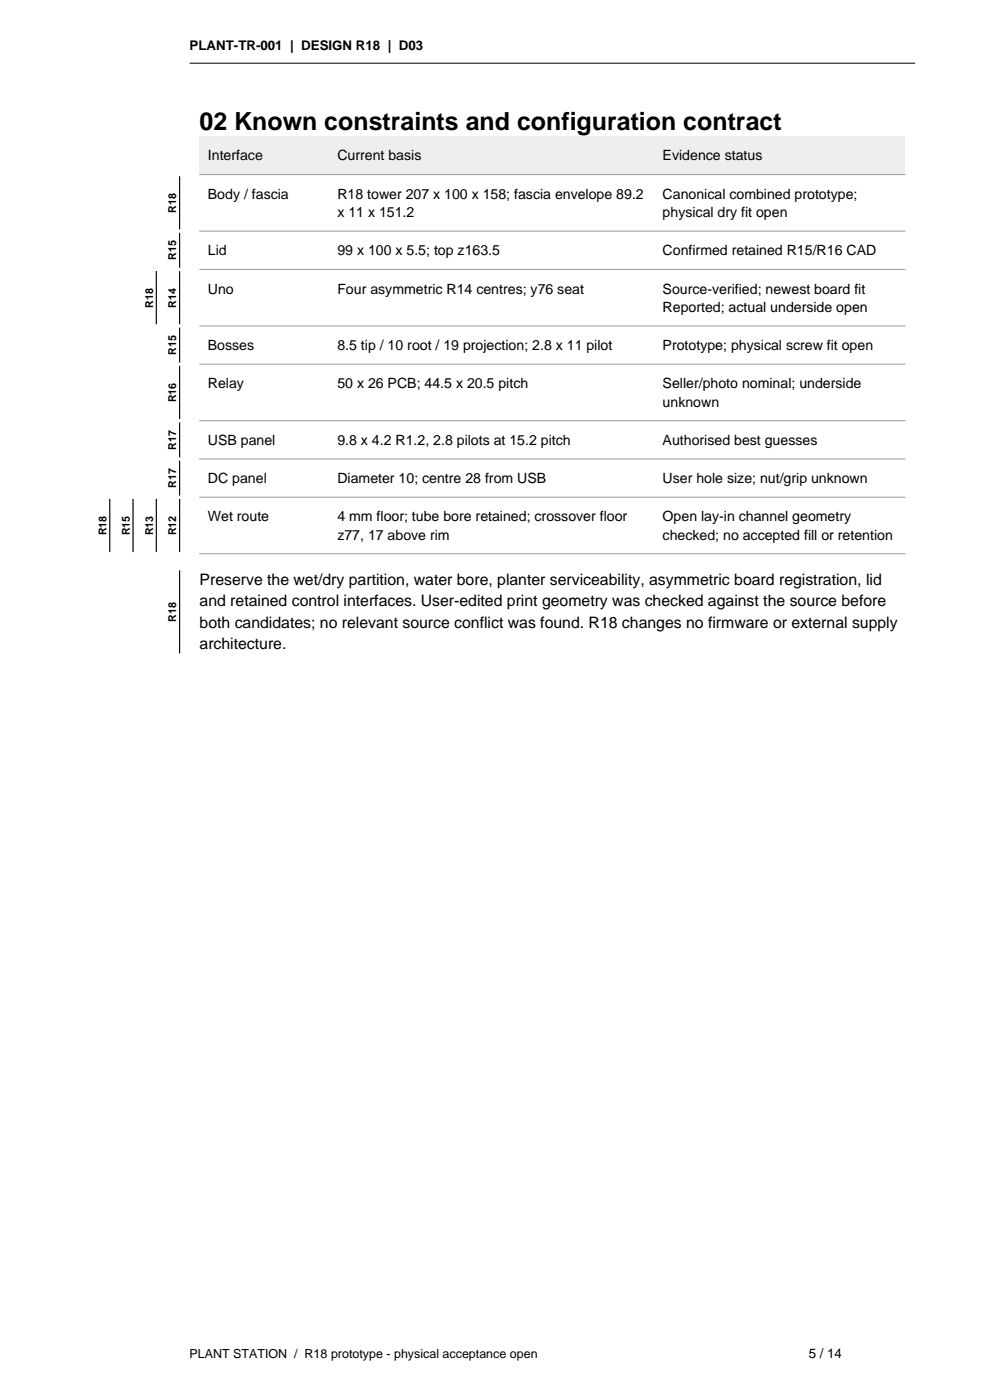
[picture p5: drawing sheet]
<svg xmlns="http://www.w3.org/2000/svg" width="210mm" height="297mm" viewBox="0 0 210 297" stroke-linecap="round" stroke-linejoin="round" font-family="sans-serif">
<defs><g id="words">
<text font-size="5.3" x="42.3" y="27.5">02 Known constraints and configuration contract</text>
<g font-size="3.4">
<text x="42.3" y="124">Preserve the wet/dry partition, water bore, planter serviceability, asymmetric board registration, lid</text>
<text x="42.3" y="128.6">and retained control interfaces. User-edited print geometry was checked against the source before</text>
<text x="42.3" y="133.2">both candidates; no relevant source conflict was found. R18 changes no firmware or external supply</text>
<text x="42.3" y="137.8">architecture.</text>
</g>
<g font-size="3">
<text x="44.1" y="34">Interface</text>
<text x="71.6" y="34">Current basis</text>
<text x="140.6" y="34">Evidence status</text>
<text x="44.1" y="42.2">Body / fascia</text>
<text x="71.6" y="42.2">R18 tower 207 x 100 x 158; fascia envelope 89.2</text>
<text x="71.6" y="46">x 11 x 151.2</text>
<text x="140.6" y="42.2">Canonical combined prototype;</text>
<text x="140.6" y="46">physical dry fit open</text>
<text x="44.1" y="54.2">Lid</text>
<text x="71.6" y="54.2">99 x 100 x 5.5; top z163.5</text>
<text x="140.6" y="54.2">Confirmed retained R15/R16 CAD</text>
<text x="44.1" y="62.3">Uno</text>
<text x="71.6" y="62.3">Four asymmetric R14 centres; y76 seat</text>
<text x="140.6" y="62.3">Source-verified; newest board fit</text>
<text x="140.6" y="66.1">Reported; actual underside open</text>
<text x="44.1" y="74.3">Bosses</text>
<text x="71.6" y="74.3">8.5 tip / 10 root / 19 projection; 2.8 x 11 pilot</text>
<text x="140.6" y="74.3">Prototype; physical screw fit open</text>
<text x="44.1" y="82.4">Relay</text>
<text x="71.6" y="82.4">50 x 26 PCB; 44.5 x 20.5 pitch</text>
<text x="140.6" y="82.4">Seller/photo nominal; underside</text>
<text x="140.6" y="86.3">unknown</text>
<text x="44.1" y="94.4">USB panel</text>
<text x="71.6" y="94.4">9.8 x 4.2 R1.2, 2.8 pilots at 15.2 pitch</text>
<text x="140.6" y="94.4">Authorised best guesses</text>
<text x="44.1" y="102.5">DC panel</text>
<text x="71.6" y="102.5">Diameter 10; centre 28 from USB</text>
<text x="140.6" y="102.5">User hole size; nut/grip unknown</text>
<text x="44.1" y="110.6">Wet route</text>
<text x="71.6" y="110.6">4 mm floor; tube bore retained; crossover floor</text>
<text x="140.6" y="110.6">Open lay-in channel geometry</text>
<text x="71.6" y="114.5">z77, 17 above rim</text>
<text x="140.6" y="114.5">checked; no accepted fill or retention</text>
</g>
<g font-size="2.8">
<text x="40.2" y="10.6">PLANT-TR-001 | DESIGN R18 | D03</text>
<text x="171.5" y="288.2">5 / 14</text>
</g>
<text font-size="2.6" x="40.2" y="288.2">PLANT STATION / R18 prototype - physical acceptance open</text>
<g font-size="2.3">
<text x="37.4" y="45.1" transform="rotate(-90 37.4 45.1)">R18</text>
<text x="37.4" y="55.2" transform="rotate(-90 37.4 55.2)">R15</text>
<text x="32.5" y="65.2" transform="rotate(-90 32.5 65.2)">R18</text>
<text x="37.4" y="65.2" transform="rotate(-90 37.4 65.2)">R14</text>
<text x="37.4" y="75.3" transform="rotate(-90 37.4 75.3)">R15</text>
<text x="37.4" y="85.4" transform="rotate(-90 37.4 85.4)">R16</text>
<text x="37.4" y="95.4" transform="rotate(-90 37.4 95.4)">R17</text>
<text x="37.4" y="103.5" transform="rotate(-90 37.4 103.5)">R17</text>
<text x="22.6" y="113.6" transform="rotate(-90 22.6 113.6)">R18</text>
<text x="27.5" y="113.6" transform="rotate(-90 27.5 113.6)">R15</text>
<text x="32.5" y="113.6" transform="rotate(-90 32.5 113.6)">R13</text>
<text x="37.4" y="113.6" transform="rotate(-90 37.4 113.6)">R12</text>
<text x="37.4" y="131.9" transform="rotate(-90 37.4 131.9)">R18</text>
</g>
</g></defs>
<path d="M42.3 28.9h149.7v8.1h-149.7z" fill-rule="evenodd" fill="#eee"/>
<path d="M42.3 37h149.7M42.3 49h149.7M42.3 57.1h149.7M42.3 69.1h149.7M42.3 77.3h149.7M42.3 89.3h149.7M42.3 97.4h149.7M42.3 105.5h149.7M42.3 117.5h149.7" fill="none" stroke="#999" stroke-width=".21"/>
<g fill="none" stroke="#000" stroke-width=".25">
<path d="M38.1 37.4v11.3M33.2 57.5v11.3M38.1 49.4v7.4M38.1 57.5v11.3M38.1 69.5v7.4M38.1 77.6v11.3M38.1 89.6v7.4M38.1 97.7v7.4M23.3 105.8v11.3M28.2 105.8v11.3M33.2 105.8v11.3M38.1 105.8v11.3"/>
<path d="M38.1 121v17.6"/>
</g>
<path d="M40.2 13.4h153.9" fill="none" stroke="#000" stroke-width=".21"/>
<use href="#words"/>
</svg>
